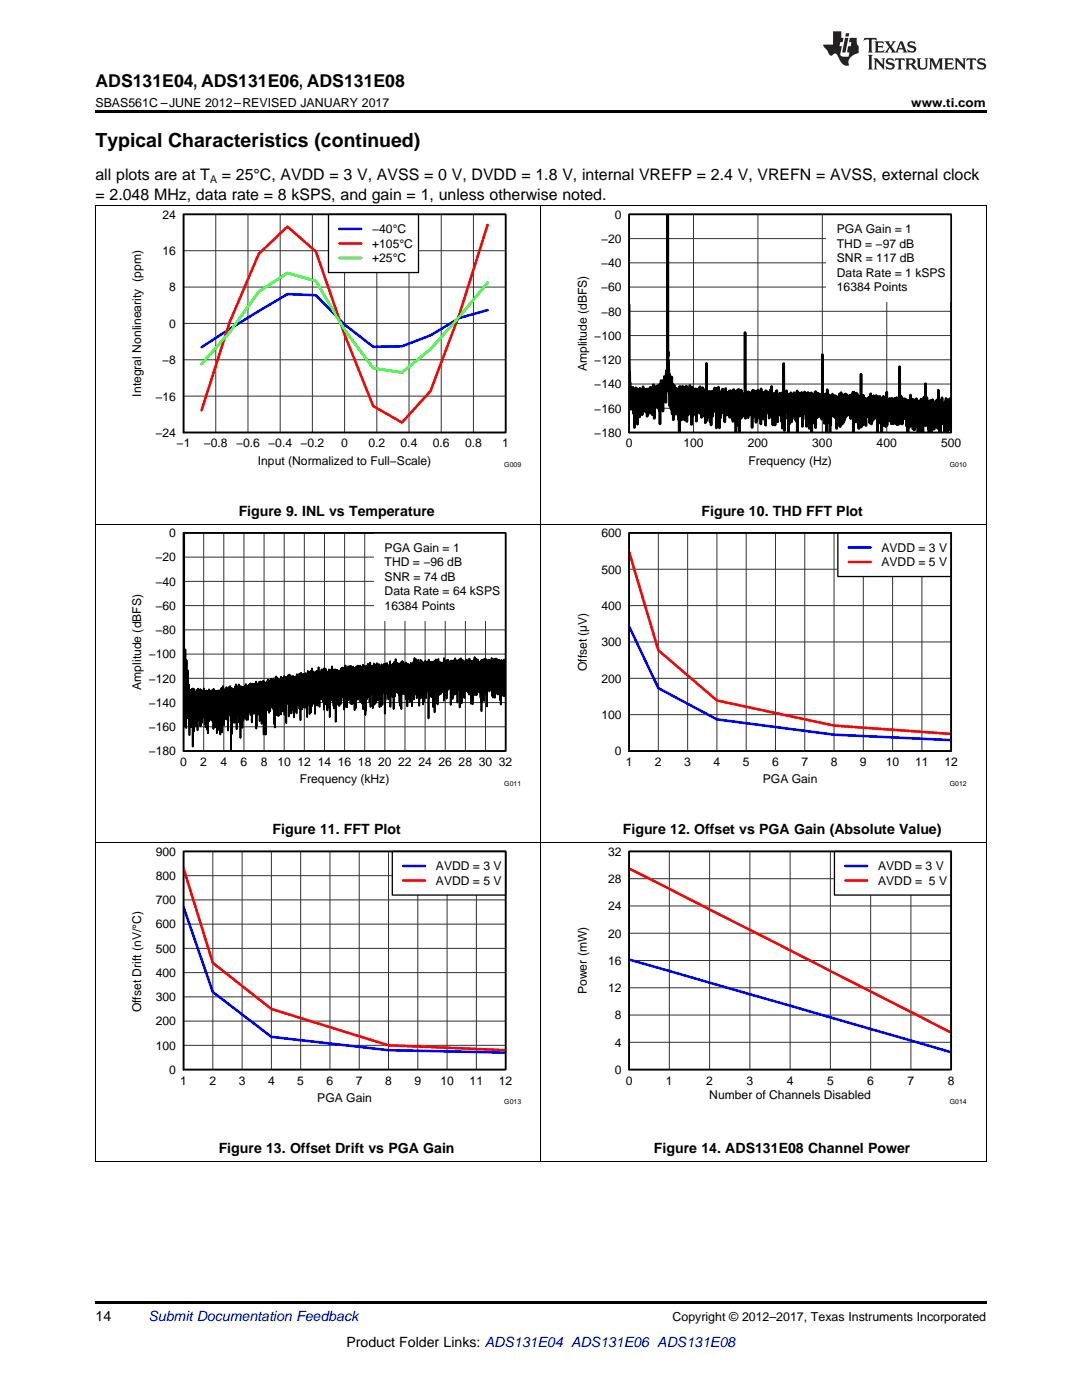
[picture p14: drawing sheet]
<svg xmlns="http://www.w3.org/2000/svg" width="216mm" height="279mm" viewBox="0 0 216 279" stroke-linecap="round" stroke-linejoin="round" font-family="sans-serif">
<defs><g id="words">
<text font-size="3.9" x="19" y="29.3">Typical Characteristics (continued)</text>
<text font-size="3.5" x="19" y="17.3">ADS131E04, ADS131E06, ADS131E08</text>
<g font-size="3.2">
<text x="19" y="36">all plots are at T</text>
<text x="44.3" y="36">= 25°C, AVDD = 3 V, AVSS = 0 V, DVDD = 1.8 V, internal VREFP = 2.4 V, VREFN = AVSS, external clock</text>
<text x="19" y="39.9">= 2.048 MHz, data rate = 8 kSPS, and gain = 1, unless otherwise noted.</text>
</g>
<g font-size="2.8">
<text x="47.6" y="102.9">Figure 9. INL vs Temperature</text>
<text x="140" y="102.9">Figure 10. THD FFT Plot</text>
<text x="54.4" y="166.5">Figure 11. FFT Plot</text>
<text x="124.3" y="166.5">Figure 12. Offset vs PGA Gain (Absolute Value)</text>
<text x="43.6" y="230.1">Figure 13. Offset Drift vs PGA Gain</text>
<text x="130.5" y="230.1">Figure 14. ADS131E08 Channel Power</text>
<text x="19" y="263.6">14</text>
<text x="69.1" y="268.9">Product Folder Links: ADS131E04 ADS131E06 ADS131E08</text>
</g>
<text font-size="2.8" fill="#0000c8" x="29.6" y="263.6">Submit Documentation Feedback</text>
<g font-size="2.5">
<text x="19" y="21.4">SBAS561C –JUNE 2012–REVISED JANUARY 2017</text>
<text x="181.8" y="21.4">www.ti.com</text>
<text x="134.2" y="263.6">Copyright © 2012–2017, Texas Instruments Incorporated</text>
</g>
<g font-size="2.4">
<text x="32.4" y="43.6">24</text>
<text x="74.3" y="46.6">−40°C</text>
<text x="122.7" y="43.6">0</text>
<text x="167" y="46.6">PGA Gain = 1</text>
<text x="32.4" y="50.9">16</text>
<text x="74.3" y="49.5">+105°C</text>
<text x="74.3" y="52.4">+25°C</text>
<text x="119.9" y="53.3">−40</text>
<text x="119.9" y="48.5">−20</text>
<text x="167" y="49.5">THD = −97 dB</text>
<text x="167" y="52.4">SNR = 117 dB</text>
<text x="33.8" y="58.2">8</text>
<text x="119.9" y="58.2">−60</text>
<text x="167" y="55.3">Data Rate = 1 kSPS</text>
<text x="167" y="58.2">16384 Points</text>
<text x="33.8" y="65.4">0</text>
<text x="119.9" y="63">−80</text>
<text x="118.6" y="67.8">−100</text>
<text x="32.4" y="72.7">−8</text>
<text x="117.1" y="74.1" transform="rotate(-90 117.1 74.1)">Amplitude (dBFS)</text>
<text x="118.6" y="77.5">−140</text>
<text x="118.6" y="72.7">−120</text>
<text x="28.2" y="79.1" transform="rotate(-90 28.2 79.1)">Integral Nonlinearity (ppm)</text>
<text x="31" y="79.9">−16</text>
<text x="118.6" y="82.3">−160</text>
<text x="31" y="87.2">−24</text>
<text x="35.2" y="89.3">−1</text>
<text x="40.7" y="89.3">−0.8 −0.6 −0.4 −0.2</text>
<text x="68.1" y="89.3">0</text>
<text x="73.5" y="89.3">0.2</text>
<text x="79.9" y="89.3">0.4</text>
<text x="86.4" y="89.3">0.6</text>
<text x="92.8" y="89.3">0.8</text>
<text x="100.2" y="89.3">1</text>
<text x="118.6" y="87.2">−180</text>
<text x="124.9" y="89.3">0</text>
<text x="136.4" y="89.3">100</text>
<text x="149.2" y="89.3">200</text>
<text x="162.1" y="89.3">300</text>
<text x="174.9" y="89.3">400</text>
<text x="187.8" y="89.3">500</text>
<text x="51.5" y="92.8">Input (Normalized to Full−Scale)</text>
<text x="149.3" y="92.8">Frequency (Hz)</text>
<text x="33.8" y="107.2">0</text>
<text x="120" y="107.2">600</text>
<text x="31" y="112.1">−20</text>
<text x="76.7" y="110.1">PGA Gain = 1</text>
<text x="76.7" y="113">THD = −96 dB</text>
<text x="175.9" y="110.1">AVDD = 3 V</text>
<text x="175.9" y="113">AVDD = 5 V</text>
<text x="31" y="116.9">−40</text>
<text x="76.7" y="115.9">SNR = 74 dB</text>
<text x="76.7" y="118.8">Data Rate = 64 kSPS</text>
<text x="120" y="114.5">500</text>
<text x="31" y="121.7">−60</text>
<text x="76.7" y="121.7">16384 Points</text>
<text x="120" y="121.7">400</text>
<text x="29.7" y="131.4">−100</text>
<text x="31" y="126.6">−80</text>
<text x="120" y="129">300</text>
<text x="28.2" y="137.7" transform="rotate(-90 28.2 137.7)">Amplitude (dBFS)</text>
<text x="29.7" y="136.2">−120</text>
<text x="117.1" y="134" transform="rotate(-90 117.1 134)">Offset (µV)</text>
<text x="120" y="136.2">200</text>
<text x="29.7" y="141.1">−140</text>
<text x="120" y="143.5">100</text>
<text x="29.7" y="145.9">−160</text>
<text x="29.7" y="150.8">−180</text>
<text x="36" y="152.9">0</text>
<text x="40" y="152.9">2</text>
<text x="44" y="152.9">4</text>
<text x="48" y="152.9">6</text>
<text x="52" y="152.9">8</text>
<text x="55.4" y="152.9">10 12 14 16 18 20 22 24 26 28 30 32</text>
<text x="122.7" y="150.8">0</text>
<text x="124.9" y="152.9">1</text>
<text x="130.7" y="152.9">2</text>
<text x="136.5" y="152.9">3</text>
<text x="142.4" y="152.9">4</text>
<text x="148.2" y="152.9">5</text>
<text x="154.1" y="152.9">6</text>
<text x="159.9" y="152.9">7</text>
<text x="165.8" y="152.9">8</text>
<text x="171.6" y="152.9">9</text>
<text x="176.8" y="152.9">10</text>
<text x="182.6" y="152.9">11</text>
<text x="188.4" y="152.9">12</text>
<text x="59.8" y="156.4">Frequency (kHz)</text>
<text x="152.2" y="156.4">PGA Gain</text>
<text x="31.1" y="170.8">900</text>
<text x="87" y="173.7">AVDD = 3 V</text>
<text x="121.3" y="170.8">32</text>
<text x="175.2" y="173.7">AVDD = 3 V</text>
<text x="31.1" y="175.6">800</text>
<text x="87" y="176.6">AVDD = 5 V</text>
<text x="121.3" y="176.2">28</text>
<text x="175.2" y="176.6">AVDD = 5 V</text>
<text x="31.1" y="185.3">600</text>
<text x="31.1" y="180.5">700</text>
<text x="121.3" y="181.7">24</text>
<text x="31.1" y="190.1">500</text>
<text x="121.3" y="187.1">20</text>
<text x="31.1" y="195">400</text>
<text x="121.3" y="198">12</text>
<text x="121.3" y="192.6">16</text>
<text x="28.2" y="202" transform="rotate(-90 28.2 202)">Offset Drift (nV/°C)</text>
<text x="31.1" y="199.8">300</text>
<text x="117.1" y="198.4" transform="rotate(-90 117.1 198.4)">Power (mW)</text>
<text x="122.7" y="203.4">8</text>
<text x="31.1" y="209.5">100</text>
<text x="31.1" y="204.7">200</text>
<text x="122.7" y="208.9">4</text>
<text x="33.8" y="214.3">0</text>
<text x="122.7" y="214.3">0</text>
<text x="36" y="216.4">1</text>
<text x="41.8" y="216.4">2</text>
<text x="47.6" y="216.4">3</text>
<text x="53.5" y="216.4">4</text>
<text x="59.3" y="216.4">5</text>
<text x="63.3" y="219.9">PGA Gain</text>
<text x="65.2" y="216.4">6</text>
<text x="71" y="216.4">7</text>
<text x="76.9" y="216.4">8</text>
<text x="82.7" y="216.4">9</text>
<text x="87.9" y="216.4">10</text>
<text x="93.7" y="216.4">11</text>
<text x="99.5" y="216.4">12</text>
<text x="124.9" y="216.4">0</text>
<text x="132.9" y="216.4">1</text>
<text x="140.9" y="216.4">2</text>
<text x="141.5" y="219.4">Number of Channels Disabled</text>
<text x="149" y="216.4">3</text>
<text x="157" y="216.4">4</text>
<text x="165" y="216.4">5</text>
<text x="173.1" y="216.4">6</text>
<text x="181.1" y="216.4">7</text>
<text x="189.1" y="216.4">8</text>
</g>
<text font-size="2.1" x="41.9" y="36.6">A</text>
<g font-size="1.4">
<text x="100.6" y="93.2">G009</text>
<text x="189.5" y="93.2">G010</text>
<text x="100.6" y="156.8">G011</text>
<text x="189.5" y="156.8">G012</text>
<text x="100.6" y="220.4">G013</text>
<text x="189.5" y="220.4">G014</text>
</g>
</g></defs>
<path d="M19 259.7h177.8v.5h-177.8z" fill="#000"/>
<path d="M19.1 168.3v63.5M107.9 168.3v63.5M196.8 168.3v63.5M19 231.8h177.8" fill="none" stroke="#000" stroke-width=".2"/>
<path d="M36.6 169.9h64.3v43.6h-64.3z" fill="none" stroke="#000" stroke-width=".26"/>
<g fill="none" stroke="#333" stroke-width=".2">
<path d="M36.6 169.9h64.3v43.6h-64.3zM36.6 179.6h64.3M36.6 174.8h64.3M42.5 169.9v43.6M48.3 169.9v43.6M54.2 169.9v43.6M60 169.9v43.6M65.8 169.9v43.6M71.7 169.9v43.6M77.5 169.9v43.6M83.4 169.9v43.6M89.2 169.9v43.6"/>
<path d="M95.1 169.9v43.6M36.6 198.9h64.3M36.6 194.1h64.3M36.6 189.3h64.3M36.6 184.4h64.3M36.6 208.6h64.3M36.6 203.8h64.3"/>
</g>
<path d="M36.6 181l5.9 17 11.7 8.9 23.3 2.7 23.4 .5" fill="none" stroke="#00f" stroke-width=".52"/>
<path d="M36.6 173.3l5.9 18.9 11.7 9.2 23.3 7.2 23.4 1" fill="none" stroke="#f00" stroke-width=".52"/>
<path d="M78.3 169.9h22.6v8.7h-22.6z" fill="#fff"/>
<path d="M78.3 169.9h22.6v8.7h-22.6zM125.5 169.9h64.3v43.6h-64.3z" fill="none" stroke="#000" stroke-width=".26"/>
<path d="M80.5 172.8h4.3M125.5 191.5l64.3 18.5" fill="none" stroke="#00f" stroke-width=".52"/>
<path d="M80.5 175.7h4.3M125.5 173.3l64.3 32.8" fill="none" stroke="#f00" stroke-width=".52"/>
<path d="M36.6 169.9h64.3v43.6h-64.3z" fill="none" stroke="#000" stroke-width=".35"/>
<g fill="none" stroke="#333" stroke-width=".2">
<path d="M125.5 169.9h64.3v43.6h-64.3zM125.5 175.4h64.3M133.6 169.9v43.6M141.6 169.9v43.6M149.6 169.9v43.6M157.7 169.9v43.6M165.7 169.9v43.6M173.7 169.9v43.6M181.8 169.9v43.6M125.5 197.1h64.3M125.5 191.7h64.3M125.5 186.2h64.3"/>
<path d="M125.5 180.8h64.3M125.5 208h64.3M125.5 202.6h64.3"/>
</g>
<path d="M166.5 169.9h23.3v8.7h-23.3z" fill="#fff"/>
<path d="M36.6 106.4h64.3v43.5h-64.3zM166.5 169.9h23.3v8.7h-23.3z" fill="none" stroke="#000" stroke-width=".26"/>
<path d="M168.7 172.8h4.3" fill="none" stroke="#00f" stroke-width=".52"/>
<path d="M168.7 175.7h4.3" fill="none" stroke="#f00" stroke-width=".52"/>
<path d="M36.6 120.6l.1 21.1v-35.2l.1 36 .1-6.5v9l.1-15.4 .2 15.7v-13.5v11.3l.1-4.7 .1 4.3v-4.6v4.3l.1-8.7 .1 9.7 .1-6.8v6.7v-5.2l.1 5v-4.9v8.5l.1-9 .1 5.9v-5.4v4.1v-3.8v3.7v-3.5l.1 6.4v-6.7v5.7v-5.6v4.2l.1-5.2 .1 6v-4.8l.1 6.4v-7.7l.1 11.6v-9.8v1.4v-1.6v3.9l.1-5.5 .1 8.6v-7.5v5l.1-5.9v7.3v-6.7v4.1l.1-4.2 .1 6.9v-6.4v4.6l.1-5.1 .1 6.3v-5.8v1.5v-1.6v3.9v-4.3v5.5l.1-5.1v4l.1-4.9v8.2v-6.9v1.4v-1.8v2.1v-2.4l.1 4.6v-4.7v5.5l.1-6.2 .1 6.2 .1-5.9v5.9l.1-5.5v4.7v-4.6v5.5l.1-5.6v6.9v-7.4v5.7v-5.7v5.3l.1-5.1 .1 5.5v-5.4v5.3l.1-4.9 .1 5.9v-6.4v5.3l.1-5.2v5.4l.1-5.5v4.5l.1-4.9v5.5v-5l.1 5.2 .1-5.2 .1 6.7v-6.4v7v-6.8l.1 3.3 .1-3.9 .1 5.8v-5.2l.1 7.3v-7.9v3.6l.1-3.4v8.4v-6.7v5.2v-5.4v2v-3.3l.1 5.8 .1-6.2v5.6v-5.8v6.3l.1-6.2v5.8l.1-5.3 .1 5.2v-5.3v5.1l.1-5.4v5.9v-5.2v3.1l.1-3.3v3.4v-3.8v5l.1-5.1v4.6v-4.5l.1 4.3v-4v5.9l.1-6.5v4.8v-4.4l.1 7.5v-8l.1 6.3 .1-5.7v4.7v-4.7l.1 3.6v-3.1v4.9v-5.4l.1 7 .1-7.3v7.3l.1-6.9 .1 4.4v-3.7v7.4v-8.1l.1 6.1v-6.5l.1 7.9v-7.3v6.2l.1-6.7v7.4v-7.5l.2 4.4v-4v6.5v-5.9v3.7v-4.4v5.6l.1-5.6 .1 8.5v-8.9l.1 6 .1-6.4v7.3l.1-7.4v8.9l.1-8.4v4.9l.1-5.7 .1 6.4 .1-5.7v7.1v-6.5l.1 5.1v-5.3l.1 4.3v-4.3v5.3l.1-5.4v5.6v-4.9v3.8v-4l.1 4.3v-4.5v4.7l.1-5.3v5v-5.5l.1 6.5v-6.2l.1 5.2v-4.9l.1 8.1v-8v3.8v-3.9v6.4l.1-6.2v3.1v-3.4v4.2v-4.7l.1 5.2v-4.3v4.6l.1-4.7v4.6l.1-4.3v4.6v-5.9v5.2v-5l.1 5 .1-4.8v4.8v-3.6v11.2l.1-12v6.6v-7v9.2v-8.3v3.4l.1-3.9 .1 6.2v-6.5v5.7v-5.6v5.6l.1-5.2v3.5v-3.7l.1 4.9v-4.9v4.6v-4.1l.1 6.1v-6.2v4.2v-4.8l.1 6.6v-6.2v6.3l.1-7.1 .1 6v-6.5l.2 6.2v-4.7v7.4v-7.3v2.2l.1-2.6v3.5v-3.9v4.7l.1-5.1v5.7l.1-4.9v4.8l.1-4.7v4.4v-5.7l.2 7.7v-6.2v5.8l.1-6.6 .1 10v-10.4l.1 6.7v-6.6v3l.1-2.4v6v-6.4l.1 5.7v-5.8l.1 4.3v-4.1v8v-8v5l.1-4.9v2.4v-2.1v5.7l.1-6.3v6.6v-6.4l.1 5.4v-4.9v4.5l.1-5.1v5.3v-5.4l.1 5.4 .1-5.7v6l.1-6.3 .1 7.2 .1-6.6v4.7v-3.9v3.1l.1-3.7v4.3l.1-4.3v6.4v-6.9l.1 4.7v-4.8v5.5v-5v3.3l.1-3.7v4.9v-4.6v3.8l.1-4.1v4.5v-4.8v3.3v-2.5l.1 3.1v-3.2l.1 3.6v-4.4v6.3v-6.3l.1 5.8 .1-4.9v6.9l.1-6.9v4.2v-4.4v4.5l.1-5.1v5.2v-5.2l.1 5.9v-4.7v3.7l.1-4.3v4.4l.1-4.9v3.9v-3.8v2.7v-2.5v5.6v-5.6l.1 5.2v-5.5v5.2v-5.4l.1 5.3v-4.3v3.4v-3.6l.1 4.3v-5.2l.1 6.7v-7v9.4l.1-8.9 .1 4.6 .1-4.3v5.6l.1-5.9v4.9v-4.8v6l.1-6.5 .1 5.7v-5v4.8l.1-5.5v7.8v-7.1v2v-2.1l.1 4.5 .1-5.2v7.2l.1-7.1 .1 8.4v-7.7v5.9l.1-6.5v4.5v-4.6l.1 5v-4.7v5.7l.1-6.3 .1 10.8 .1-10.6v5.9v-5.7l.1 4.5v-2.8v5.6l.1-7v5.8v-5.7v2.9v-2.1v8.1v-8.9v5.1l.1-5v3.4v-3.2v3.1v-2.7v2.1v-1.7v8.9l.1-10.4 .1 5.1v-5v3.9v-3.8l.1 5.4v-5.3v3.8v-4.4l.1 4.7 .1-5v5.2l.1-5.1 .1 6.6 .1-5.9v3.9v-4.1v4.9l.1-5.3v6.1v-5.9l.1 5.2 .1-5.7v5.2l.1-4v4.5v-5.5v5.4l.1-5.1 .1 5.3v-4.7v4.1l.1-4.8v4.6v-4.2v4v-4.9l.2 7.4v-7v4.3v-3.9v8.3l.1-8.6v9.3v-8.5l.1 4.1v-4.8v6.7l.1-7.6v7.4l.1-7.5 .1 7.7v-6.7l.1 5.2 .1-5.9v7.5v-5.9v2.6v-3.2l.1 5.4v-6.3v5l.1-4.8v7.3v-6.3l.1 2.8v-2.9v3.6v-4.2l.1 5.2 .1-5.5v5.5l.1-5.7 .1 7.2v-7.6v6.2l.1-5.5v4l.1-4.4v3.7v-3.7v6.7l.1-6.4v6.1v-5v3.6l.1-4.6v4.4l.1-4.2v3.4v-3.9v5v-5.3l.1 5.6v-5.8l.1 7.8v-7v2.7v-3.3v4.4v-4.4l.1 4.7 .1-4.1v.1v4.4v-5.1v5.2v-5.2l.1 9.2v-8.5l.1 4.6v-4.2v1v-1.5l.1 4 .1-4.6 .1 5.4v-5.8l.1 8.3v-6.8v3.7l.1-4.4v6.8l.1-7.7v7.1v-6.2l.1 5v-5.2v5.7l.1-6.1 .1 7.4v-7.2v4.2v-4l.1 7.1v-7.5v6.9l.1-6.1 .1 4 .1-4.8 .1 6.1 .1-5.8v8l.1-8v6.2l.1-6v6.6l.1-7v6.1v-5.1l.1 5 .1-5.7v7.1v-7.9l.1 5.2v-4.7v3.9l.1-4.2v4.9v-4.9l.1 5.2v-4.6v5.1v-5.1v5.5v-5.3l.1 4.7v-5.2l.1 5.4v-6l.1 7.1 .1-6.6v4.5v-3.7l.1 8 .1-9.4v6l.1-5.7v5.4l.1-4.8v6.4v-6v3l.1-4.1 .1 6.7v-5.9v3.9v-4.1v4.9l.1-5.5v5.5v-5.4l.2 5.9 .1-6v6.7v-6v4.5v-5.3l.1 4.8v-4.8v5.3l.1-5.3 .1 7.2 .1-6.4v7.9v-8.6l.1 4.9v-5.5l.2 6v-5.7v5.3v-4.2l.1 5.5v-6.1v4.1l.1-4v3.5v-3.1v7.3v-8.4l.1 6.4 .1-6.2v7.9v-8.4l.1 5.8v-5.2l.1 4.9v-3.8v5.5v-7.6l.1 7.3v-5.9v4.6v-4.7l.1 5.8 .1-6.5 .1 5.5v-5.2l.1 5v-4.7v3.6l.1-2.8v5.2v-6.4l.1 8.3 .1-8.5v6.8v-5.8v4.3v-3.7v3.1l.2-4.2v5.4v-6v5.5l.1-5v6.4v-5.8l.1 .9v-1.3v4.4v-4.8l.1 5.3 .1-6.3v6.9l.1-5.4v6.4l.1-6.4v3.3v-3.5l.1 4 .1-4.5 .1 5.5 .1-5.9v5.7v-5l.1 5.4 .1-6.1v5l.1-4.4v5.8v-6.2l.2 7.9v-8.4l.1 7.3v-5.7v3.1l.1-3.5v6l.1-7.1v7v-5.6v4.4l.2-5.3v6.8v-6.5l.1 7.6v-7.3l.1 6.5 .1-7v7.2v-7l.1 7 .1-7.5 .1 9.4v-8.8v5.2l.2-5.5v5.9v-6.2l.1 5.5 .1-5.7v5.2v-5.1l.1 5v-5.6l.1 5.7v-4.5v4.5v-4v5.3l.1-6.4 .1 7.3v-7.1v5.6v-5.1v7.1l.1-7.2v7.2l.1-7.9 .1 6.1v-5.9v5.2v-5.1l.1 2.6v-2.1v9.8l.1-10.4 .1 5.9v-5.3v6.1l.1-6.7 .1 5.1v-4.7v3.6v-3.3l.1 6.3v-6.8l.1 6.7v-6.6v4.7l.1-4.6v6.8v-6.8v6.6l.1-6.7 .1 6v-6.2l.1 5.6v-4.5v5.6l.1-6.8v3.8v-4.1v6.5l.1-6.6v5.9v-5.6v4.7l.1-4.1v2.5v-3v4.2l.1-4.7 .1 4.9 .1-4.3 .1 7.8v-8.3l.1 4.9 .1-5.2v5.7v-5.9l.1 8.3v-7.4l.1 5.3 .1-5.1v5.4l.1-5.1v6.9v-7.5l.1 6.2 .1-6.5v5.2v-5.5v6.7v-6.1v4.2l.1-4.4 .1 5.2v-4.6v2.7v-2.7v.7v-.7v.2v5l.2-6.3v7.5v-6l.1 2v-2.3v5.7v-5.1v.3v-.6v2v-2.6v5.3l.1-6.2 .1 7.6v-7.1l.1 6.5v-6.1v5.2v-4.1v5.5l.1-7.3 .1 7.1 .1-6.9v6.1l.1-5.9 .1 8.2v-7.1v3.5v-4.4v6.6l.1-7.2 .1 8.2v-7.7v7l.1-7.4v4.3l.1-4.5 .1 6.5 .1-6.7v6.9l.1-6.2v4.3v-4.8l.1 6 .1-5.9v6l.1-5.6 .1 4.5v-5.2v7.3v-5.8l.1 1.1v-1.9v4v-4.1l.1 5.5v-5.8l.1 7.3v-6.7v4.2l.1-4.9 .1 5.7v-6l.1 8.9v-8.7v5.1l.1-5.1v4.2l.1-4v6.7v-6.8v6l.2-6v9.7v-9.2l.1 8.3v-8.2v4.1l.1-4.5v5.9v-6.3l.1 6.8v-6.5v4.8l.1-5.1v5.2l.2-5.5v6.1v-5.3l.1 3.9v-3.7v2.9l.1-2.7v4v-4.6v4.1v-3.5v6.5l.2-8v8.9l.1-8.3v5.2v-5.1l.1 4.6v-4.6v4.2l.1-3.7v4.3v-4.4v4.8v-5.1l.1 4.5 .1-4.3v8.2v-8.6l.1 4.4 .1-4.5v4.9v-5.2l.1 8.2 .1-7.8v5.7l.1-5.9 .1 7.7v-6.8v2.9v-3.3l.1 5.6 .1-6.4 .1 4.8 .1-3.8v6.5v-6.2v2.6v-3v4l.1-4v5.8l.1-5.9v6v-6.6v3.4l.1-3.2v8.4l.1-8.1v3.5l.1-3.5v6.5v-5.4v4.1v-4.9l.1 4.9v-5.3l.1 3.5v-3.3v7.9v-8.4l.1 7.9 .1-7.5v5.4v-5v3.7v-3v6.5v-7.3v3.8v-4.3l.1 5.3 .1-5.1 .1 4.4v-4.2v4.9v-5.6l.1 5.3v-5l.1 4v-2v.2v7.4v-9.3l.1 5.4v-4.6v5.9l.1-7.4v4.4v-4l.1 4.2v-4.2v4.5l.1-4.9 .1 5.3v-4.7l.1 5.5v-5.5v6.1l.1-6.2v6.7v-6.1v2.9l.1-3.2v3.5v-3.9v4.1v-4.2l.1 4.5v-3.8l.1 1.6v-1.5v4.2v-5.8l.1 9.2 .1-8.5 .1 6.2v-5.6v5.6v-5.6l.1 5.2v-5.2v4.3l.1-4.8 .1 6.4v-6.7l.1 6.4v-5.8v8.5l.1-9.1v1.8v-2.1l.1 7v-6.7l.1 6.5 .1-7.4 .1 6.6v-5.3l.1 4.7 .1-4.7v4.2v-3.9v4.4l.1-5.2v6v-5.6l.1 4.8v-4.9l.1 5.4 .1-5.6 .1 6.4v-6.2v7.4l.1-7.5v8.3v-7.5v3.1v-3.5v3.7l.1-3.7v5.5l.1-6.2v8.5v-8.5l.1 9.3v-8.5v4.2l.1-4.7 .1 5.9v-6.5v5v-4.4l.1 3.9v-3.8v2.6v-2.4v5.6l.1-6.3v4l.1-3.6v6l.1-6v6v-5.7l.2 4.7v-4.4v5.6l.1-5.8v6.6v-7.3l.1 6 .1-5.8v4.5v-3.3v5.2l.1-5.8v4.1v-3.9v7.8v-8l.1 6.5v-6.9l.1 5.5v-5.5v5v-5l.1 4.7v-4.4l.1 4.3v-3.9v4.9v-5.4v6.7v-6.3v6.9v-7.3l.1 4.6v-4.8v5.9v-5.8l.1 5.1 .1-5.5v6.9l.1-6.7v7.3l.1-7.2v8.3v-7.9v6.3l.1-6.3v2.5v-2.6v5.2l.1-5.4v5.2v-5.8l.1 7.5v-7.1v6.1v-6.4l.1 6.6v-7v7.8l.1-8.3 .2 6.4v-6.2l.1 7.2v-6.4l.1 5.2v-5l.1 6.9v-6.2v4.3l.1-5.4 .1 6.3 .1-6.7v6.1l.1-5.4v3.9v-3.8v3.6v-3.3l.1 8.1v-8.2v4.9l.1-5.2v6.3l.1-7v7.7v-6.4v3.8l.1-4v4.3v-4.5v5l.1-5.6v7.1l.1-7.1 .1 6.1v-5.8l.1 4.9v-4.9v4.6v-4.2v7.9v-7.6l.1 6 .1-6.8v7.8l.1-7.4 .1 4.7 .1-5.5 .1 7.5v-6.6v6.1v-6v3l.1-3.2v3.4v-3.7v5.8l.1-5.9v3.3v-3.4l.1 5.5v-5.5l.2 5.5v-4.2v10v-11.8l.1 7.7 .1-6.8v4.6l.1-4.8v6.7v-6.9l.1 6.7v-5.7v2.1v-2.3v5.5l.1-6.3 .1 7.1 .1-7v5.3v-5.4l.1 5.2 .1-5v8.8v-8.2v5.3l.1-6.1v6.4v-5.4l.1 3.9v-4.6v5l.1-5.5v10.3v-9.5v4.3l.1-4.8 .1 5.3 .1-5.9v6.5v-6v5.4l.1-5.1v3.7v-3.5v5.6v-5.1l.1 2.6v-2.4v7l.1-8.2v2.5v-2.3v8.3v-8.1v1v-1.3l.1 6.8 .1-7.5v7.3l.1-6.6v4.4v-4.5l.1 4.2v-4v1.6v-1.4v4.8l.1-4.8 .1 4.4v-4.8v6.4l.1-6 .1 5.5v-5.5v4.8v-4.9l.1 4.7v-4.1l.1 3.7v-4.5v4.6l.1-4.4v4.6v-3.9v1.6v-1.2v4.3l.1-4.9v5.4v-5.9l.1 7.5v-8.6l.1 7.5v-6.5v6.2l.1-6.4 .1 6.6 .1-7v4.6l.1-3.7v6.8v-6.6v4.6l.1-4.9v5.9l.1-6.6v5.3l.1-5.5 .1 5.2v-4.9v5.8v-5.4l.1 5.1 .1-5.4 .1 4.1v-3.8v3.2l.1-2.5v3.7v-4.8v8.8l.1-8.5v5.1l.1-4.7v4v-3.6v5l.1-6.2 .1 6.4v-5.9v7.2v-7l.1 4.6v-4.4v2.2v-2.6l.1 4v-4.5v6.1v-5.8l.1 4 .1-4v6.5v-6.4v6.4l.1-7.2v5.9l.2-5.5v6.8v-6.4l.1 3.7v-3.9v6.1l.1-6.4v6.6l.1-6.1v8v-7.3v3.2v-3.7v4.7l.1-5.1v5.3v-5.2v5.1v-4.2l.1 2.7v-3v3.9l.1-5 .1 9.6 .1-9.7v6.6v-5.9v4.8l.1-5.2 .1 4.7v-5.1l.1 9v-7.9l.1 4.8v-5.2v5.3l.1-5.6v5.3v-4v3.9v-3.6v2.9v-4.6l.2 4.4v-3.9v2.6v-2.1v4.3v-4.1v4.2l.1-4.5v5.3v-5.4l.1 6.8 .1-7.4 .1 5.3 .1-5.6v6v-5.3l.1 3.7v-3.4l.1 2.7v-2.2v4.5v-5.5v5.9v-6.1l.1 5.7 .1-5.1v5.7l.1-6.6v5.6l.1-5v3.3v-2.3v5.4l.1-7.2 .1 6.9 .1-6.2v6.2v-5.9l.1 8.1v-8.7v5.5l.1-5.3v5.9v-5.7v7l.1-7v3.9v-3.3v7l.1-7.9v8.7v-8.2l.1 5.6v-5.2v2.6v-2.8v3.6v-3.9l.1 5.5 .1-6v7v-7.2l.1 5.7v-6.2l.1 6.5 .1-5.2v5l.1-5.9v3.5v-2.7v6.5l.1-7.3v6.2v-4.4v3.3l.2-4.6v5.8v-6.2l.1 5.7v-5.2v3.8v-3.3l.1 2.8v-2.9v2.9v-2.7v3.6v-3.8l.1 4v-4.3v4.5v-3.7v5.2l.1-6.1v5.6l.1-5.6v5l.1-5v7.1v-6.7v3v-3.1l.1 5.7v-6.4l.1 10.2v-9.5v-.2v4.2v-4.5l.1 4.5v-4.7l.1 4.9 .1-4.9v3v-2.4v4.4l.1-5.1v6.8l.1-6.8v8.3v-8l.1 4.6v-4.2l.1 4.3v-5.1v7.2v-6.8l.1 5.9 .1-6.3v6.6l.1-6.5 .1 6v-5.5v8.9l.1-9.2v5.3l.1-4.9v4.5v-4.6l.1 3.9v-3.8v5l.1-5.6 .1 6.4v-6.3v6v-5.9l.1 5.4v-4.7v2.8v-3v3.4v-3.6l.1 4.6v-4.7l.1 5.1v-4v3.6v-3.5l.1 2.3v-2v4.2v-6.4l.1 7.6v-7.4l.1 7.2v-7.1l.1 7.6v-7v5.5l.1-5.6 .1 5.4v-4.3v4.6v-6.3v4.9l.1-4.7v6.2l.1-5.6v7v-6.6v5.4l.1-6v5.8v-6.5l.1 5.8 .1-5.7 .1 5.2v-4.4l.1 6.3v-6.6l.1 6.1v-5.9v6.4v-6.5l.1 5 .1-5.4v6.2v-6.3l.1 8.1 .1-6.8v4v-4.9l.1 3.7v-3.6v8.5v-8.6l.1 6.6 .1-6.9v5.6l.1-5.1 .1 4.8v-5v6.8v-6.4v3.8l.1-4.2v6v-5.6v-.2v.6v-.6v3.7v-3.8l.1 4.7v-5l.1 7.2v-7.4l.1 5.4v-4.8v3.8v-3.8l.1 3.7v-3.2v2.1v-2v5.9v-6.5l.1 4.4v-4.3v3.3M125.5 169.9h64.3v43.6h-64.3z" fill="none" stroke="#000" stroke-width=".35"/>
<path d="M19.1 104.7v63.6M107.9 104.7v63.6M196.8 104.7v63.6M19 168.2h177.8" fill="none" stroke="#000" stroke-width=".2"/>
<g fill="none" stroke="#333" stroke-width=".2">
<path d="M36.6 106.4h64.3v43.5h-64.3zM36.6 116h64.3M36.6 111.2h64.3M40.6 106.4v43.5M44.7 106.4v43.5M48.7 106.4v43.5M52.7 106.4v43.5M56.7 106.4v43.5M60.7 106.4v43.5M64.7 106.4v43.5M68.8 106.4v43.5M72.8 106.4v43.5"/>
<path d="M76.8 106.4v43.5M80.8 106.4v43.5M84.8 106.4v43.5M88.8 106.4v43.5M92.9 106.4v43.5M96.9 106.4v43.5M36.6 135.4h64.3M36.6 130.5h64.3M36.6 125.7h64.3M36.6 120.9h64.3M36.6 145h64.3M36.6 140.2h64.3"/>
</g>
<path d="M74.6 106.4h26.3v17.4h-26.3z" fill="#fff"/>
<path d="M36.6 106.4h64.3v43.5h-64.3z" fill="none" stroke="#000" stroke-width=".35"/>
<path d="M125.5 106.4h64.3v43.5h-64.3z" fill="none" stroke="#000" stroke-width=".26"/>
<g fill="none" stroke="#333" stroke-width=".2">
<path d="M125.5 106.4h64.3v43.5h-64.3zM125.5 113.6h64.3M131.4 106.4v43.5M137.2 106.4v43.5M143.1 106.4v43.5M148.9 106.4v43.5M154.7 106.4v43.5M160.6 106.4v43.5M166.4 106.4v43.5M172.3 106.4v43.5M178.1 106.4v43.5M184 106.4v43.5"/>
<path d="M125.5 135.4h64.3M125.5 128.1h64.3M125.5 120.9h64.3M125.5 142.6h64.3"/>
</g>
<path d="M125.5 125l5.9 12.3 11.7 6.3 23.3 3 23.4 1.1" fill="none" stroke="#00f" stroke-width=".52"/>
<path d="M125.5 110.1l5.9 19.7 11.7 10 23.3 5 23.4 1.7" fill="none" stroke="#f00" stroke-width=".52"/>
<path d="M167.2 106.4h22.6v8.7h-22.6z" fill="#fff"/>
<path d="M36.6 42.8h64.3v43.5h-64.3zM167.2 106.4h22.6v8.7h-22.6z" fill="none" stroke="#000" stroke-width=".26"/>
<path d="M97.3 61.9l-5.6 1.6-5.8 3.4-5.7 2.2-5.7 .1-5.7-4.4-5.8-5.9-5.6-.2-11.6 6.9-5.6 3.7M169.4 109.3h4.3" fill="none" stroke="#00f" stroke-width=".52"/>
<path d="M97.3 44.9l-5.6 17.8-5.8 15.4-5.7 6.2-5.7-3.2-5.7-14.3-5.8-16.6-5.6-5-5.8 5.5-5.8 13.5-5.6 17.7M169.4 112.2h4.3" fill="none" stroke="#f00" stroke-width=".52"/>
<path d="M125.5 106.4h64.3v43.5h-64.3z" fill="none" stroke="#000" stroke-width=".35"/>
<path d="M19.1 41.1v63.6M107.9 41.1v63.6M196.8 41.1v63.6M19 104.7h177.8" fill="none" stroke="#000" stroke-width=".2"/>
<g fill="none" stroke="#333" stroke-width=".2">
<path d="M36.6 42.8h64.3v43.5h-64.3zM36.6 57.3h64.3M36.6 50h64.3M43.1 42.8v43.5M49.5 42.8v43.5M55.9 42.8v43.5M62.3 42.8v43.5M68.8 42.8v43.5M75.2 42.8v43.5M81.6 42.8v43.5M88 42.8v43.5M94.5 42.8v43.5"/>
<path d="M36.6 79.1h64.3M36.6 71.8h64.3M36.6 64.5h64.3"/>
</g>
<path d="M97.3 56.4l-5.6 6.8-5.8 6.5-5.7 4.6-5.7-.8-5.7-7.6-5.8-9.8-5.6-1.6-5.8 3.7-5.8 8.1-5.6 6.4" fill="none" stroke="#0f0" stroke-width=".52"/>
<path d="M65.5 42.8h18v11.6h-18z" fill="#fff"/>
<path d="M65.5 42.8h18v11.6h-18zM125.5 42.8h64.3v43.5h-64.3z" fill="none" stroke="#000" stroke-width=".26"/>
<path d="M67.7 45.7h4.4" fill="none" stroke="#00f" stroke-width=".52"/>
<path d="M67.7 48.6h4.4" fill="none" stroke="#f00" stroke-width=".52"/>
<path d="M67.7 51.5h4.4" fill="none" stroke="#0f0" stroke-width=".52"/>
<path d="M36.6 42.8h64.3v43.5h-64.3z" fill="none" stroke="#000" stroke-width=".35"/>
<g fill="none" stroke="#333" stroke-width=".2">
<path d="M125.5 42.8h64.3v43.5h-64.3zM125.5 57.3h64.3M125.5 52.5h64.3M125.5 47.6h64.3M138.4 42.8v43.5M151.2 42.8v43.5M164.1 42.8v43.5M176.9 42.8v43.5M125.5 76.6h64.3M125.5 71.8h64.3M125.5 67h64.3M125.5 62.1h64.3"/>
<path d="M125.5 81.5h64.3"/>
</g>
<path d="M125.5 60.8l.2 19.3v-3.8l.1 5.4 .1-4.3v3.4l.1-3.2v4.1v-4.2l.1 4v-2.9l.1 2.5 .1-3.8v3.1l.1-2.7v4.8v-4.7l.1 1.2v-.9l.1 7.2v-7.5l.1 6v-5.7v-.1l.1 4.4 .1-5 .1 4.2 .1-4 .1 7.1 .1-6.6v4.4l.1-4.3 .1 3.4v-3.9v4l.1-4.1v5.6l.1-5.6v4.4l.2-4.2 .1 4.7 .1-4.8v5.1l.1-4.3v.4v-1.1v3.1l.1-3.7v4.5l.1-3.2v1.6v-1.7v2.8l.1-2.5v2.1l.1-3.1 .1 2.4v-2.2l.1 2.6v-2.7v4.4l.1-4.1 .1 2.7v-3.2l.1 5.5 .2-5.4v4.1l.1-4.1v3.2l.1-2.3v2.4l.1-3.1v4.5l.1-5v5v-4.8l.1 3.6 .1-3.9 .1 4.4 .1-3.6v4.5l.1-4.1v4.3l.2-6v5.3v-4l.1 3.2v-3.2v5.4l.2-6.4 .2 3.6v-3.3v1.6v-.9l.1 3.1v-3.6l.1 3.5v-4l.1 2.4v-2.4l.1 4.1v-4.3l.1 2.9v-2.7l.1 4.8 .1-5.2 .1 7.9v-6.5v3.3l.1-4v3.1l.1-2.8v2.2v-3.9l.2 4.4v-4.2l.1 3.9v-3.5l.1 5.5v-5.3v1.4l.2-2.5v4.1l.1-4.7v3.9l.1-3.5v2.1v-1.9l.1 3.4 .1-3.9v5.1l.1-6.4 .1 2.4 .1-2v1.2v-32.6l.2 35.3v-4.6l.2 4.5v-3.2v3.6v-3l.1 5.6v-6l.1 3 .1-2.4v6l.2-6.5v7.4v-5.6l.1 3 .1-3.3v7.1l.1-5.8v2.7v-3l.1 3.7 .1-4.5 .1 4.4 .1-3.9v2.4v-1.7l.1 4.6 .1-5.2 .1 2.8v-2.5v4.1l.2-4v5.8l.2-5.9v8.6l.1-9.3 .2 4.3v-4.2v.1v5.5l.1-5 .1 6 .1-5.5v-.3v3.5l.1-4.4 .1 5.8 .1-4.9v2.6v-1.9l.1 4.6v-5.3l.1 5.8v-5.8v1.8v-2.2l.1 5 .1-5.4 .1 4.4 .1-4.5 .1 7v-4.5v2v-2.4v2.7l.1-3.6v4.6v-4.6l.1 2.6v-3.2v3.5l.1-3.7 .1 4.1v-3.8l.1 .4v4.1l.1-5.4v5.8l.1-3.4v3l.1-3v4.8l.1-5.7v6.3l.1-7.5 .1 5.2 .1-4.2 .1 4.7v-5.2l.2 4.2v-4l.1 3.7 .1-4v4l.1-3.5v6l.1-5.8v3.2l.1-3.9 .1 3.8v-2.4l.1 2.9 .1-4 .1 4.2v-4.2l.1 4.6 .1-5.3 .1 4.4v-3.5v2.5l.1-2.3v4.2v-3.6l.1 4.4v-5.3l.1 4.4 .1-5 .1 4.1v-3.6v1.5l.1-1.6v3.4l.1-3.4v4.9l.1-4.6v5v-4.4l.1 3.9v-3.8v5.6l.1-6.5 .1 3.9v-1.8v.4l.1-7.9v11.4l.1-5.2v3.4l.1-3.6 .1 4.8v-4.8l.1 3.8 .1-4.2 .1 3.6v-3l.1 5.5v-6l.2 4.9v-3.3v5l.1-6.1v3.2l.1-3.8v5l.1-4.6v3v-3.3l.2 4v-3.8v-.1l.1 1.7v-2.4l.1 3v-3.2l.1 4.2v-3.6l.1 3.5 .1-2.8v2.1v-1.8v.3v6.1l.1-6.9v3v-4l.1 3.7 .1-3.4 .1 4.4 .1-5 .1 6.8v-6.1v7.5l.1-7.1v3.8l.1-3.5 .1 4.8 .1-5v3.3l.1-3.1 .1 3.8v-4.8l.1 4.5 .1-4.4v3.9v-3.2l.1 3.5 .1-3.9v5l.1-4.4v.1v5.5l.1-5.7v2.6v-2.8v3.1l.1-3.9 .1 5 .1-3.7v4l.1-4.5 .1 4.1 .1-3.5v3l.1-2.3v3.2l.1-4.8 .1 5.3v-5.2l.1 3.9 .1-4.1v5.3l.1-4.8v4.1l.1-3.7v1.1l.1-.7v4.3l.1-5.5 .1 6.1 .1-6.4 .1 4.5v-3.8v3.6l.1-3.3 .1 3.6 .1-4v.3v7.8l.1-8.4 .1 3.1 .2-2.3v3.3v-4.3l.1 7.1 .1-7.2 .1 8.4 .1-6.8v.8l.1-1.3v2.7l.1-3.2v5.2l.1-5.7v4.4v-3.1l.1 .8v-1v2.9l.1-3.4v4.8v-4v2.4l.1-2.5v3.1l.1-3.3 .1 2.7v-2.8l.1 3.5v-3.7l.1 2.4 .1-14.6v17.1l.1-5.3 .1 3.4 .1-3.1v3.5l.1-3.5v4.1l.1-4.4 .1 5.2 .1-5.2 .1 3.6v-3.1v.1v3.2l.1-3.7v3.9l.1-3.5v1.9l.1-1.7v3.9l.1-4.3v3.8l.1-2.8v2.3v-2.3v2.1v-1.5l.1 5.2v-7.3l.1 5.4v-5.5l.1 4.8 .1-4.7 .1 5.2v-5.1l.1 3.9v-3.1v1.2v-1.7l.1 2.4v-2.6l.1 3v-3.1l.1 6.2v-4.8v1.4v-1.7v2.2l.1-3.3v5.9v-5v4v-3.5l.1-.2v2l.1-3.5 .1 5 .1-4.8v4.1v-3.7l.1 3.4v-2.2v2.1v-2v3.8v-5.1l.1 4 .1-3.8 .1 2.7v-2.3v5.6l.1-7 .1 6v-4.4l.1 2.9 .1-3.8 .1 3.4v-2.8l.1 3.2 .1-3.7 .1 5.4v-5v-.1l.1 2.7v-2.9l.1 6.4v-7l.1 4.7v-4.2v2.4l.1-2.5 .1 3.1v-3.2l.1 3.6 .1-2.8v2.7v-2.9l.1 3.4v-2.4l.1 3.7v-4.5l.1 1.7v-2.5l.1 4 .1-4.5v5.5l.2-6.1v4.3l.1-2.9v4.3l.1-3.8v5.8v-5.5l.1 3.3 .1-3.9 .1 5.9 .1-6.2 .1 6.4v-6l.1 2v-2.3l.1 2.9 .1-3.5 .2 6.2 .1-4.9v3.7l.1-3.9 .1 3.6 .1-4.1 .1 3.5 .1-3.4v1.3v-1.1l.1 5.3 .1-5.7 .1 7.1 .1-6.8 .1 3.7 .1-9.9 .1 13.4 .1-7.2 .1 5v-4.9l.1 3.4 .1-4.2 .1 3.8 .1-3.3 .1 3.6 .1-2.8v7.1l.1-7.6v4.4l.1-4.2v1.7v-1.1v4.1v-3.2v.8l.1-.5v3.8v-5.5l.1 2.8v-2.8v4.7l.1-5.4 .1 5.8 .1-5.4 .1 4.3v-4l.1 3v-2.8l.1 2.3v-2.8l.1 1.9v-2.3l.2 5.3 .1-5.2v3.3l.1-2.8v1.9l.1-1.5v4.6v-5.1l.1 1.3v-2.2l.1 8.2v-7.5l.1 4.2 .1-4.6v3.7l.1-3.3 .1 4.4 .1-4.5v4.2v-4v3.7l.1-4 .1 3.3v-3.2l.1 4.4 .1-4.7v3.1v-3l.1 6.7v-5.5v3.2l.1-3.6 .1 3.5v-4v3.8l.1-4v3.7l.1-3.4v3l.1-3.6 .1 3.7v-3.1l.1 2.9v-2.5v4.5l.1-4.2v5.6l.1-6.5v4.3l.1-3.8 .1 3.2v-3.3v2.6v-3.3l.1 6.5v-5.9l.1 3v-2.7l.1 6.3v-6.4v3.3l.1-3.9 .2 6 .1-6.1 .1 7.9v-7.3l.1 4.7 .1-5 .1 5.7 .1-4.8 .1 4.2 .1-5.6 .1 7.2 .1-7.3 .1 4.7v-3.7l.2 4.3v-4.3l.1 3.9 .1-4.5 .1 4.7 .1-3.7v2.7v-3.5l.2 3.8v-3.7v4.2l.1-4.1v3.1l.1-3 .1 4.7 .1-12.9v11.9l.1-3.6 .1 4.3v-4.1l.1 4 .1-3.9v5.1v-4.6l.1 2.5 .1-3.8 .1 5.1 .1-4v1.9v-1.5v6.2l.2-8.5v5.5l.2-4.3v5.2l.1-5.4 .1 5.5 .1-5v7v-6.7l.1 3.5v-3.5l.1 5.2v-5.9l.1 3.1v-2.9l.1 2.5v-2.3v1.7v-1.9v2.1l.1-2.6 .1 3.7v-3.4l.1 2.2v-1.7l.1 3.8v-3.9v.7v-1l.2 3.5 .1-3.5v4.4v-3.9l.1 2.1v-2.3v3.7l.1-3.9 .1 6.4v-6.3l.1 5.7v-5l.1 .2v-.3v2.4v-1.9v2l.1-1.8v1.8l.1-2.5v4.5l.1-5.7 .1 6.6 .1-5.8v2.1v-2.6l.1 2.6v-3.2l.1 3.9 .1-3.1v3.2v-2.9v.2l.1 5.1v-5.3l.1 4v-4.1l.1 5 .1-5.5v5.2l.1-4.9 .1 4.3 .1-4.8 .1 3.8 .1-3v.1v3.6v-4.4l.1 3.2 .1-2.8 .1 3 .1-2.7v3.4l.2-3.9 .1 3.8v-3.7l.1 4.5 .1-4.4v3.8v-4.1l.1 4 .1-3.9v4l.2-4.6 .1 8.1 .1-8.1 .1 4.7v-3.7l.1 4.3 .1-4.5 .1 5.1 .1-5.8 .1 3.2 .1-2.5v3.5v-3.9l.2 3.7v-3.1v1.9l.1-1.4v5.7v-6.4l.1 5.4 .1-4.6 .1 4.4v-1.3v.4l.1-8.8v10.7l.1-4.8v3.5v-3.9v3.9l.1-4.9 .1 2.9 .1-3 .1 5.8v-5.9v3.9l.1-3.3 .1 3.5v-3.2l.1 2.3v-2.6l.1 3.4v-3.4l.1 5.5v-5.3v3.1l.1-3.1v3.4l.1-3.3v.9v-.4v2.8l.1-3.4 .1 3.2 .1-2.7v3l.1-3.9 .1 4.8v-4.5l.1 4.8v-3.9l.1 3.6v-5.5l.1 4.8 .1-4.1v5.3v-4.7l.1 4.3 .1-5.1 .1 4.5v-4.1l.1 1.6 .1-2.1v4.7l.2-4v3.4v-3.3l.2 3.5 .1-4.4 .1 4v-2.8v1.3v-.3l.1 4.5v-4.4v5.2l.1-7.3 .1 4.7v-3.9v.6l.1-1v4.3v-3.2v2.9l.2-4.4 .1 5.4 .1-5 .1 6.9 .1-5.7v1v-1.2v1.4l.1-1.7 .1 3.7 .1-4.8v5.6v-3.6l.1 3.8v-4.5l.1 4.2v-2.3v2.2l.1-4.9 .1 5.5 .1-4.8v4.7l.1-6.7 .1 6.6v-4.3l.1 3.5 .1-3.8 .1 3.3v-1.7v1.5v-3.4l.1 4 .1-4.5 .1 4.5v-3.1l.1 3v-3.9l.1 4.6 .1-4.2v1.1v-.8v3.9l.1-5.1v3.2v-3l.1 2v-1.9l.1 2.6v-2.5v2.7v-2.1l.1 4.1v-3.7v-.5l.2 3.3 .1-4.3v3.9v-3.3l.1 2.2v-2.1l.1 4v-3.2v3.7l.1-5.3 .1 5.5v-5l.1 3.2v-3.5l.1 3.8v-3.1v4.5l.1-5 .2 4.8v-11.3l.1 11.4v-4.9l.1 2.4 .1-1.5v2.8v-4.3l.1 3.4 .1-3.1v5.2l.1-4v3.2l.1-3.5v.2v-.5l.1 2.9v-3.3l.2 4v-4l.1 3.3v-1.8l.1 2.2v-2.8l.1 3.2v-4l.1 5.3v-4.9l.1 3.9 .1-3.4 .1 5.8v-6.4l.1 1.7v-1.8l.1 3.4v-3.3l.1 5.2v-4.3v1.5v-1.9v2.2l.1-2.8v3.6l.1-4.7 .1 5.8 .1-3.7 .1 4.1v-4.3v-.2v3.5l.1-4.3 .1 5.9 .1-5.3v2.7l.1-2.2v4.9v-5.8l.1 5.9v-5.4l.1 1.3v-1.5v4.7v-4.2l.1 1.4v-2.4l.1 2.9 .1-3 .1 5v-3.6l.1 2.3v-2.3l.1 5.4 .1-6.4 .1 5.4 .1-4.8 .1 5.3v-5.3v-.3l.1 4.1 .1-4.7v6.4l.1-6.3 .1 3.2v-2.8l.2 6.2v-6l.1 3.6 .1-4.8v5.5l.2-4.9v1.4l.1-4.6v8.4l.1-4.7 .1 4.2v-3.9v3.8l.1-5v5l.1-4.3 .1 4.3 .1-3.5v4.7v-3.9l.1 4.7v-4.3v-.1v.5v-1l.1 2.4v-2.8v3.9l.2-5.1v5.5v-4.7l.1 2.5v-2.1v.9l.1-.9v5.3v-5.7v3.3l.1-3.5v.5v-.7l.1 2.3v-2.8v2.9l.1-2.3 .1 1.4v-1.4v3.6l.1-3.8v5.5v-4.5v1.7l.1-2.1v2.7v-2.7l.1 3.3v-3.9l.1 4.8v-3.8l.1 3.9 .1-5.3 .1 3.8v-3.4l.1 5.3 .1-7.7 .1 5.7v-2.8l.1 3.8 .1-3.9v5.6l.1-5.5v5.7v-6.5l.1 4.9v-3.6l.1 .8v-1v1.7v-2.8l.1 3.2 .1-3.7v3.4v-2l.2 3.9 .2-4.4v5.8v-5.5l.1 3v-2.8l.1 5.6 .1-6.2v4.8l.1-5.5v3.8l.1-3.5v1.9l.1-1.8v4.6l.1-3.9 .1 5.4v-5.4v1v-1.2v3.2l.1-3.6v1.9l.1-2.1 .1 5.9 .1-6.2v3.8l.2-3.6v.4" fill="none" stroke="#000" stroke-width=".52"/>
<path d="M164.8 42.8h25v17.4h-25z" fill="#fff"/>
<path d="M125.5 42.8h64.3v43.5h-64.3z" fill="none" stroke="#000" stroke-width=".35"/>
<path d="M19 41.1h177.8" fill="none" stroke="#000" stroke-width=".2"/>
<path d="M19 22h177.8v.5h-177.8z" fill="#000"/>
<g fill="#231f20">
<path d="M172.5 7.6l-.1 .5 .4-.2h.6v.1v2.1l-.2 .4h.9l-.2-.4v-2.1l.1-.1h.5l.5 .2-.2-.5zM174.5 8.3l.2 .3v1.5l-.2 .4h1.8l.2-.6a1.04 1.04 0 0 1-1.3 .2v-.7h.6l.3 .2v-.6l-.3 .2h-.6v-.6l.8-.1 .4 .3-.2-.5zM176.5 8.3l.9 1.1-.9 1.1h.8l-.2-.2 .4-.7 .5 .7-.2 .2h1.5l-.2-.2 .2-.4h.9l.1 .4-.2 .2h1l-.3-.3-.7-1.9h-.5l-.9 2-.8-1 .9-1h-.8l.1 .3-.4 .5-.3-.6 .1-.2zM179.7 8.6l.4 1h-.7zM181.3 8.4a.63 .63 0 0 0-.2 .7 .63 .63 0 0 0 .6 .4l.6 .2 .1 .2a.75 .75 0 0 1-.7 .4 .75 .75 0 0 1-.6-.5l.1 .7 .1-.1a1.11 1.11 0 0 0 1.5-.6 1.13 1.13 0 0 0-1.2-.8l-.1-.4a1.04 1.04 0 0 1 1.2 .2l-.2-.5-.2 .1-.4-.2zM173.2 10.9l.2 .4v2.2l-.2 .4h1l-.3-.4v-2.2l.3-.4zM174.3 11.6l.3 .4v1.5l-.3 .4h.8l-.2-.4v-1.3l1.5 1.7v-1.9l.2-.4h-.7l.2 .4v.9l-1.1-1.3zM177 11.8a.62 .62 0 0 0-.2 .7 .62 .62 0 0 0 .6 .4l.6 .1 .1 .3a.76 .76 0 0 1-.7 .3 .76 .76 0 0 1-.7-.4l.2 .7 .1-.1a1.11 1.11 0 0 0 1.5-.6 1.13 1.13 0 0 0-1.2-.8l-.1-.4a1.04 1.04 0 0 1 1.2 .2l-.2-.6-.2 .1-.5-.1zM178.7 11.6l-.2 .6a.61 .61 0 0 1 .8-.3v1.6l-.2 .4h.9l-.2-.4v-1.6a.63 .63 0 0 1 .7 .3l-.1-.6zM180.6 11.6l.3 .4v1.5l-.3 .4h1l-.2-.2-.1-.8 .6 .2a.76 .76 0 0 0 1.2 .7l-1-1a.58 .58 0 0 0 .6-.5 .58 .58 0 0 0-.5-.6zM181.4 11.9h.1a.45 .45 0 0 1 .5 .1 .45 .45 0 0 1 .1 .5l-.8 .2zM182.9 11.6l.2 .2a2.17 2.17 0 0 0 .3 1.9 .99 .99 0 0 0 1.6-.6v-1.1l.2-.4h-.7l.2 .2a1.92 1.92 0 0 1-.2 1.8 .6 .6 0 0 1-.9-.5v-1.1l.2-.4zM185.4 11.6l.2 .4v1.5l-.2 .4h.7l-.2-.4v-1.4l.8 1.8 .8-1.8v1.4l-.2 .4h.9l-.2-.4v-1.5l.2-.4h-.8l-.6 1.5-.6-1.5zM188.4 11.6l.2 .4v1.5l-.2 .4h1.8l.1-.6a1.04 1.04 0 0 1-1.2 .1v-.6h.5l.4 .2v-.6l-.4 .2h-.5v-.7h.8l.3 .3-.1-.6zM190.5 11.6l.2 .4v1.5l-.2 .4h.7l-.2-.4v-1.3l1.5 1.7v-1.9l.2-.4h-.7l.2 .4v.9l-1.1-1.3zM192.9 11.6l-.1 .6a.61 .61 0 0 1 .7-.3l.1 1.6-.3 .4h1l-.3-.4 .1-1.6a.63 .63 0 0 1 .7 .3l-.1-.6zM195.2 11.8a.62 .62 0 0 0-.2 .7 .62 .62 0 0 0 .6 .4l.6 .1 .1 .3a.76 .76 0 0 1-.7 .3 .76 .76 0 0 1-.6-.4l.1 .7 .1-.1a1.11 1.11 0 0 0 1.6-.6 1.13 1.13 0 0 0-1.3-.8l-.1-.4a1.04 1.04 0 0 1 1.2 .2l-.1-.6-.2 .1-.5-.1z"/>
<path d="M166.2 6.3v2.6h-1.9v.4l.8 .9a.91 .91 0 0 0 1 .8 .56 .56 0 0 1 .5-.3 .56 .56 0 0 1 .5 .3l.4 .8a1.53 1.53 0 0 0 1.9 1.2 1.54 1.54 0 0 1 1-2.1l.9-.3v-1.4a1.52 1.52 0 0 1-.4-1.6h-1.3l-.2 .8h.5l-.2 .8h-.5l-.1 1v.2l.4 .1-.2 .8a1.93 1.93 0 0 1-1.6-.3l.3-1.8h-.5l.2-.8h.4l.2-.8h-.4v-1.3zM168.6 7.6l-.6 2.9h.7l.6-2.9zM168.8 6.6l-.1 .7h.6l.2-.7z"/>
</g>
<use href="#words"/>
</svg>
